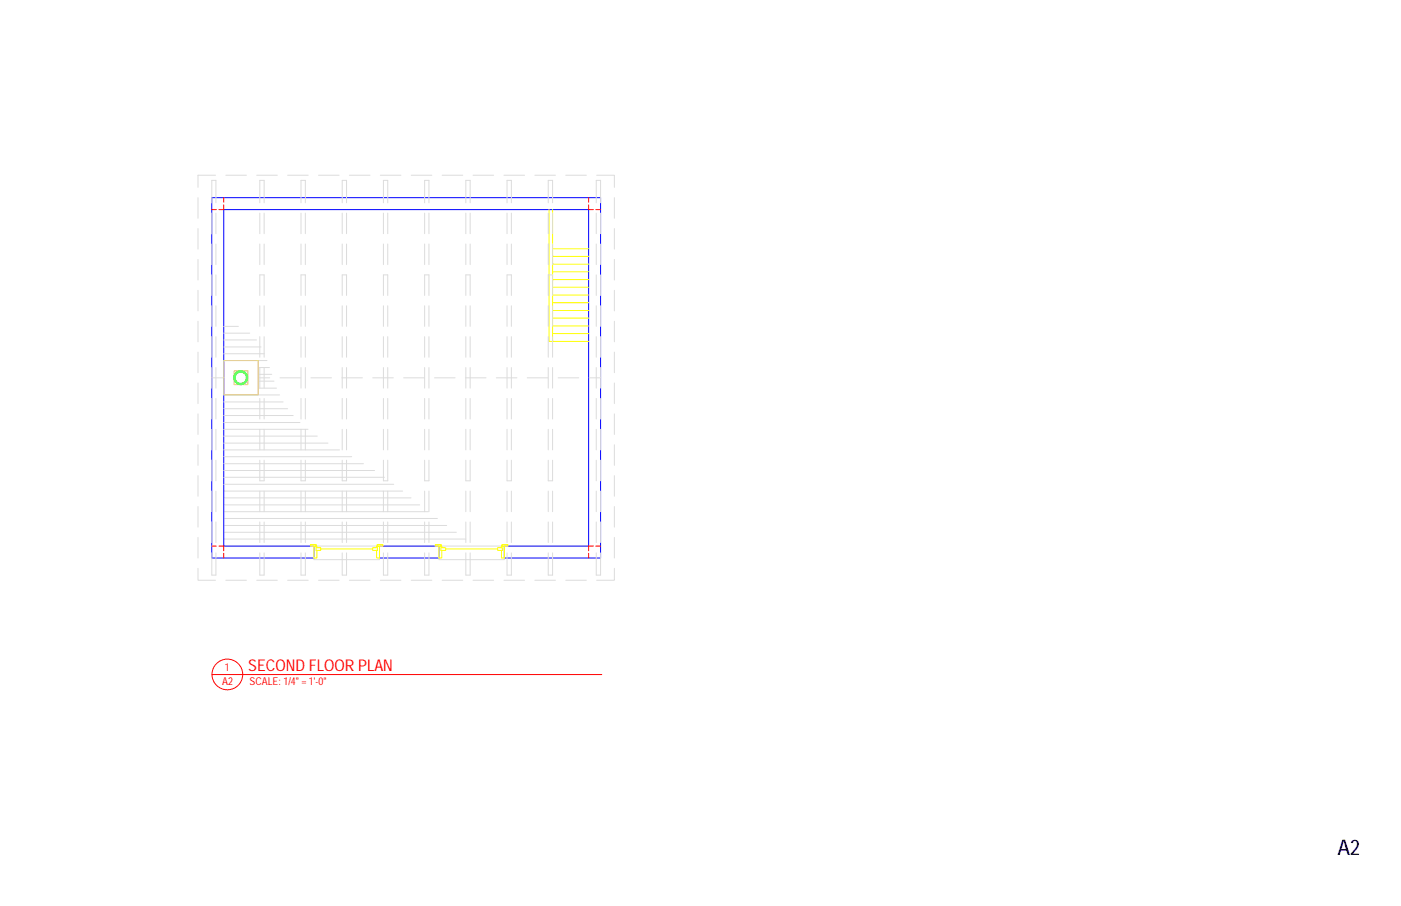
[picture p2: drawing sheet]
<svg xmlns="http://www.w3.org/2000/svg" width="432mm" height="279mm" viewBox="0 0 432 279" stroke-linecap="round" stroke-linejoin="round" font-family="sans-serif">
<defs><g id="words">
<text font-size="6.7" x="412.2" y="263.5">A2</text>
<text font-size="5" fill="#f00" x="76.5" y="206.9">SECOND FLOOR PLAN</text>
<g font-size="3.3" fill="#f00">
<text x="69.3" y="207.1">1</text>
<text x="68.5" y="211.2">A2</text>
<text x="76.9" y="211.3">SCALE: 1/4&quot; = 1'-0&quot;</text>
</g>
</g></defs>
<path d="M65.3 61h119.8v111.1h-29.7v-3.7h26v-103.8h-112.4v103.8h27.7v3.7h-31.4zM117 168.4h18.3v3.7h-18.3z" fill="none" stroke="#00f" stroke-width=".31"/>
<g fill="none" stroke="#dcdcdc" stroke-width=".31">
<path d="M66.4 54h-5.4v3.8M69.6 54h6.3M79.1 54h6.4M88.6 54h6.4M98.2 54h6.3M107.7 54h6.3M117.2 54h6.4M126.7 54h6.4M136.3 54h6.3M145.8 54h6.3M155.3 54h6.4M164.8 54h6.4"/>
<path d="M174.4 54h6.3M183.9 54h5.5v3.8M61 61v6.3M61 70.5v6.3M65.3 62.5v-6.9h1.2v6.9M65.3 65.7v6.4M65.3 75.2v6.4M66.5 65.7v6.4M66.5 75.2v6.4M80.1 62.5v-6.9h1.3v6.9M80.1 65.7v6.4M80.1 75.2v6.4"/>
<path d="M81.4 65.7v6.4M81.4 75.2v6.4M92.8 62.5v-6.9h1.3v6.9M92.8 65.7v6.4M92.8 75.2v6.4M94.1 65.7v6.4M94.1 75.2v6.4M105.5 62.5v-6.9h1.3v6.9M105.5 65.7v6.4M105.5 75.2v6.4M106.8 65.7v6.4M106.8 75.2v6.4"/>
<path d="M118.2 62.5v-6.9h1.3v6.9M118.2 65.7v6.4M118.2 75.2v6.4M119.5 65.7v6.4M119.5 75.2v6.4M130.9 62.5v-6.9h1.3v6.9M130.9 65.7v6.4M130.9 75.2v6.4M132.2 65.7v6.4M132.2 75.2v6.4M143.6 62.5v-6.9h1.3v6.9M143.6 65.7v6.4"/>
<path d="M143.6 75.2v6.4M144.9 65.7v6.4M144.9 75.2v6.4M156.3 62.5v-6.9h1.3v6.9M156.3 65.7v6.4M156.3 75.2v6.4M157.6 65.7v6.4M157.6 75.2v6.4M169 62.5v-6.9h1.3v6.9M169 65.7v6.4M169 75.2v6.4M170.3 65.7v6.4"/>
<path d="M170.3 75.2v6.4M183.8 62.5v-6.9h1.3v6.9M183.8 65.7v6.4M183.8 75.2v6.4M185.1 65.7v6.4M185.1 75.2v6.4M189.4 61v6.3M189.4 70.5v6.3M61 80v6.4M61 89.5v6.4M61 99.1v6.3M65.3 84.8v6.3"/>
<path d="M65.3 94.3v6.3M66.5 84.8v6.3M66.5 94.3v6.3M80.1 91.1v-6.3h1.3v6.3M80.1 94.3v6.3M81.4 94.3v6.3M92.8 91.1v-6.3h1.3v6.3M92.8 94.3v6.3M94.1 94.3v6.3M105.5 91.1v-6.3h1.3v6.3M105.5 94.3v6.3M106.8 94.3v6.3"/>
<path d="M118.2 91.1v-6.3h1.3v6.3M118.2 94.3v6.3M119.5 94.3v6.3M130.9 91.1v-6.3h1.3v6.3M130.9 94.3v6.3M132.2 94.3v6.3M143.6 91.1v-6.3h1.3v6.3M143.6 94.3v6.3M144.9 94.3v6.3M156.3 91.1v-6.3h1.3v6.3M156.3 94.3v6.3M157.6 94.3v6.3"/>
<path d="M169 91.1v-6.3h1.3v6.3M169 94.3v6.3M170.3 94.3v6.3M183.8 84.8v6.3M183.8 94.3v6.3M185.1 84.8v6.3M185.1 94.3v6.3M189.4 80v6.4M189.4 89.5v6.4M189.4 99.1v6.3M61 108.6v6.3M61 118.1v6.4"/>
<path d="M65.3 116.5h3.7M65.3 103.8v6.4M65.3 113.3v6.4M66.5 103.8v6.4M66.5 113.3v6.4M69 111.2h13.3M69 109.1h12.5M69 107h11.5M69 104.8h10.1M69 102.7h8M69 100.6h4.5M79.6 116.5h3.5"/>
<path d="M79.6 119.7h5.6M79.6 117.5h4.9M79.6 115.4h4.2M79.6 113.3h3.5M80.1 103.8v6.4M80.1 113.3v6.4M81.4 103.8v6.4M81.4 113.3v6.4M86.3 116.5h6.3M92.8 103.8v6.4M92.8 113.3v6.4M94.1 103.8v6.4"/>
<path d="M94.1 113.3v6.4M95.8 116.5h6.4M105.3 116.5h6.4M105.5 103.8v6.4M105.5 113.3v6.4M106.8 103.8v6.4M106.8 113.3v6.4M114.9 116.5h6.3M118.2 103.8v6.4M118.2 113.3v6.4M119.5 103.8v6.4M119.5 113.3v6.4"/>
<path d="M124.4 116.5h6.3M130.9 103.8v6.4M130.9 113.3v6.4M132.2 103.8v6.4M132.2 113.3v6.4M133.9 116.5h6.4M143.4 116.5h6.4M143.6 103.8v6.4M143.6 113.3v6.4M144.9 103.8v6.4M144.9 113.3v6.4M153 116.5h6.3"/>
<path d="M156.3 103.8v6.4M156.3 113.3v6.4M157.6 103.8v6.4M157.6 113.3v6.4M162.5 116.5h6.3M169 103.8v6.4M169 113.3v6.4M170.3 103.8v6.4M170.3 113.3v6.4M172 116.5h6.4M181.5 116.5h3.6M183.8 103.8v6.4"/>
<path d="M183.8 113.3v6.4M185.1 103.8v6.4M185.1 113.3v6.4M189.4 108.6v6.3M189.4 118.1v6.4M61 127.6v6.4M61 137.2v6.3M65.3 122.9v6.3M65.3 132.4v6.3M66.5 122.9v6.3M66.5 132.4v6.3M69 138.7h35.6"/>
<path d="M69 136.7h32.1M69 134.5h28.8M69 132.4h25.9M69 130.3h23.5M69 128.1h21.4M69 126h19.6M69 124h18.2M69 121.8h17.2M80.1 122.9v6.3M80.1 132.4v6.3M81.4 122.9v6.3M81.4 132.4v6.3"/>
<path d="M92.8 122.9v6.3M92.8 132.4v6.3M94.1 122.9v6.3M94.1 132.4v6.3M105.5 122.9v6.3M105.5 132.4v6.3M106.8 122.9v6.3M106.8 132.4v6.3M118.2 122.9v6.3M118.2 132.4v6.3M119.5 122.9v6.3M119.5 132.4v6.3"/>
<path d="M130.9 122.9v6.3M130.9 132.4v6.3M132.2 122.9v6.3M132.2 132.4v6.3M143.6 122.9v6.3M143.6 132.4v6.3M144.9 122.9v6.3M144.9 132.4v6.3M156.3 122.9v6.3M156.3 132.4v6.3M157.6 122.9v6.3M157.6 132.4v6.3"/>
<path d="M169 122.9v6.3M169 132.4v6.3M170.3 122.9v6.3M170.3 132.4v6.3M183.8 122.9v6.3M183.8 132.4v6.3M185.1 122.9v6.3M185.1 132.4v6.3M189.4 127.6v6.4M189.4 137.2v6.3M61 146.7v6.3M61 156.2v6.4"/>
<path d="M65.3 141.9v6.4M65.3 151.4v6.4M66.5 141.9v6.4M66.5 151.4v6.4M69 159.9h65.8M69 157.8h63M69 155.7h60.3M69 153.5h57.7M69 151.4h55.1M69 149.4h52.3M69 147.2h49.5M69 145.1h46.4"/>
<path d="M69 143h43M69 140.8h39.4M80.1 141.9v6.4h1.3v-6.4M80.1 151.4v6.4M81.4 151.4v6.4M92.8 141.9v6.4h1.3v-6.4M92.8 151.4v6.4M94.1 151.4v6.4M105.5 141.9v6.4h1.3v-6.4M105.5 151.4v6.4M106.8 151.4v6.4M118.2 141.9v6.4h1.3v-6.4"/>
<path d="M118.2 151.4v6.4M119.5 151.4v6.4M130.9 141.9v6.4h1.3v-6.4M130.9 151.4v6.4M132.2 151.4v6.4M143.6 141.9v6.4h1.3v-6.4M143.6 151.4v6.4M144.9 151.4v6.4M156.3 141.9v6.4h1.3v-6.4M156.3 151.4v6.4M157.6 151.4v6.4M169 141.9v6.4h1.3v-6.4"/>
<path d="M169 151.4v6.4M170.3 151.4v6.4M183.8 141.9v6.4M183.8 151.4v6.4M185.1 141.9v6.4M185.1 151.4v6.4M189.4 146.7v6.3M189.4 156.2v6.4M61 175.3v3.6h5.4M61 165.7v6.4M65.3 170.5v6.9h1.2v-6.9M65.3 161v6.3"/>
<path d="M66.5 161v6.3M69 166.2h74.6M69 164.1h71.7M69 162.1h68.7M69.6 178.9h6.3M79.1 178.9h6.4M80.1 170.5v6.9h1.3v-6.9M80.1 161v6.3M81.4 161v6.3M88.6 178.9h6.4M92.8 170.5v6.9h1.3v-6.9M92.8 161v6.3"/>
<path d="M94.1 161v6.3M96.7 172.1v.5h20.3v-.5M96.7 168.4h20.3M98.2 178.9h6.3M105.5 170.5v6.9h1.3v-6.9M105.5 161v6.3M106.8 161v6.3M107.7 178.9h6.3M117.2 178.9h6.4M118.2 170.5v6.9h1.3v-6.9M118.2 161v6.3M119.5 161v6.3"/>
<path d="M126.7 178.9h6.4M130.9 170.5v6.9h1.3v-6.9M130.9 161v6.3M132.2 161v6.3M135.3 172.1v.5h20.1v-.5M135.3 168.4h20.1M136.3 178.9h6.3M143.6 170.5v6.9h1.3v-6.9M143.6 161v6.3M144.9 161v6.3M145.8 178.9h6.3M155.3 178.9h6.4"/>
<path d="M156.3 170.5v6.9h1.3v-6.9M156.3 161v6.3M157.6 161v6.3M164.8 178.9h6.4M169 170.5v6.9h1.3v-6.9M169 161v6.3M170.3 161v6.3M174.4 178.9h6.3M183.8 170.5v6.9h1.3v-6.9M183.8 161v6.3M185.1 161v6.3M189.4 175.3v3.6h-5.5"/>
<path d="M189.4 165.7v6.4"/>
</g>
<g fill="none" stroke="#ff0" stroke-width=".31">
<path d="M169.2 64.6v40.7h12.2M170.3 64.6v40.7M170.3 79.1h11.1M170.3 76.7h11.1M170.3 98.1h11.1M170.3 95.8h11.1M170.3 93.3h11.1M170.3 91h11.1M170.3 88.6h11.1M170.3 86.2h11.1M170.3 83.8h11.1M170.3 81.5h11.1"/>
<path d="M170.3 102.9h11.1M170.3 100.5h11.1M95.7 168h1.8v.4h-1.8zM97.4 168.9h1.5v.8h-1.5zM97.7 168.9v-.5h-1v3.7h1v-2.4M98.9 169.3h16M114.9 168.9h1.4v.8h-1.4zM116.1 168.9v-.5h.9v3.7h-.9v-2.4M116.2 168h1.8v.4h-1.8zM134.2 168h1.8v.4h-1.8zM135.9 168.9h1.5v.8h-1.5zM136.1 168.9v-.5h-.8v3.7h.8v-2.4"/>
<path d="M137.4 169.3h16M153.4 168.9h1.4v.8h-1.4zM154.6 168.9v-.5h.8v3.7h-.8v-2.4M154.7 168h1.8v.4h-1.8z"/>
</g>
<g fill="none" stroke="#f00" stroke-width=".31">
<path d="M65.3 64.6h1.4M69 61v1.4M69 63.2v1.4h-1.5M181.4 63.2v1.4h1.5M181.4 61v1.4M183.6 64.6h1.5M65.3 168.4h1.4M67.5 168.4h1.5v1.5M69 170.6v1.5M181.4 170.6v1.5M182.9 168.4h-1.5v1.5M183.6 168.4h1.5"/>
<path d="M65.3 208h120.2"/>
<circle cx="70.1" cy="208" r="4.7"/>
</g>
<path d="M69 111.2h10.6v10.6h-10.6zM72.1 114.4h4.3v4.2h-4.3z" fill="none" stroke="#ddc16e" stroke-width=".31"/>
<g fill="none" stroke="#0f0" stroke-width=".31">
<circle cx="74.2" cy="116.5" r="2.13"/>
<circle cx="74.2" cy="116.5" r="1.75"/>
</g>
<use href="#words"/>
</svg>
